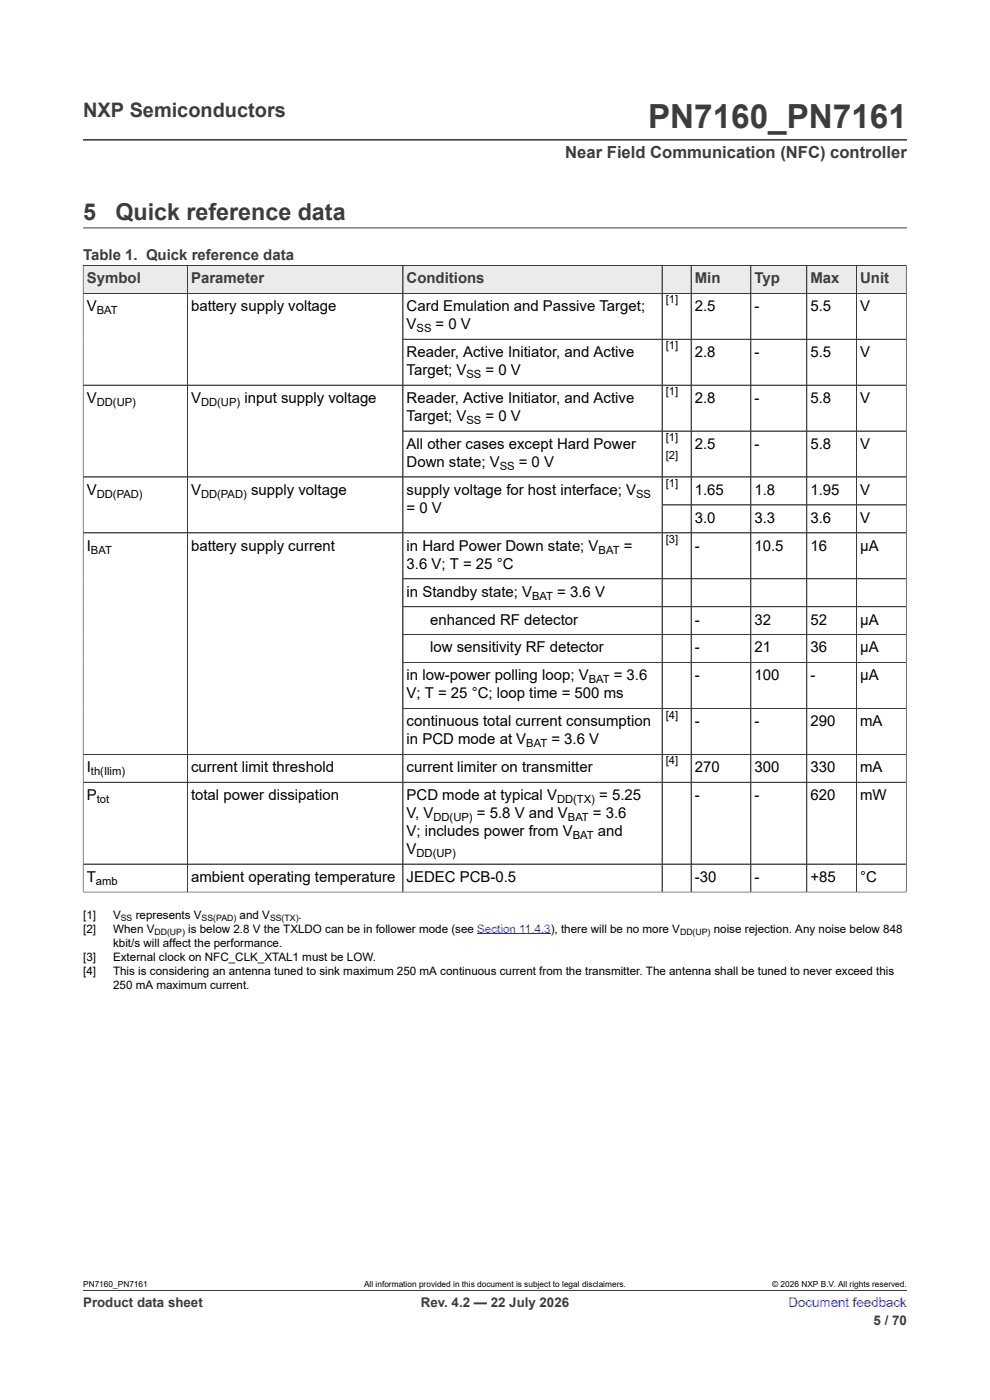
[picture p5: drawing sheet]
<svg xmlns="http://www.w3.org/2000/svg" width="210mm" height="297mm" viewBox="0 0 210 297" stroke-linecap="round" stroke-linejoin="round" font-family="sans-serif">
<defs><g id="words">
<text font-size="7.1" fill="#3c3c3c" x="137.5" y="27.2">PN7160_PN7161</text>
<g font-size="4.9" fill="#3c3c3c">
<text x="17.6" y="46.6">5</text>
<text x="24.5" y="46.6">Quick reference data</text>
</g>
<text font-size="4.2" fill="#3c3c3c" x="17.6" y="24.8">NXP Semiconductors</text>
<text font-size="3.5" fill="#3c3c3c" x="119.9" y="33.5">Near Field Communication (NFC) controller</text>
<g font-size="3.2" fill="#3c3c3c">
<text x="17.6" y="55.2">Table 1. Quick reference data</text>
<text x="18.4" y="60.1">Symbol</text>
<text x="40.5" y="60.1">Parameter</text>
<text x="86.2" y="60.1">Conditions</text>
<text x="147.4" y="60.1">Min</text>
<text x="160" y="60.1">Typ</text>
<text x="171.9" y="60.1">Max</text>
<text x="182.5" y="60.1">Unit</text>
</g>
<g font-size="3.2">
<text x="18.4" y="66">V</text>
<text x="40.5" y="66">battery supply voltage</text>
<text x="86.2" y="66">Card Emulation and Passive Target;</text>
<text x="86.2" y="69.8">V</text>
<text x="92.4" y="69.8">= 0 V</text>
<text x="147.4" y="66">2.5</text>
<text x="160" y="66">-</text>
<text x="171.9" y="66">5.5</text>
<text x="182.5" y="66">V</text>
<text x="86.2" y="75.8">Reader, Active Initiator, and Active</text>
<text x="147.4" y="75.8">2.8</text>
<text x="160" y="75.8">-</text>
<text x="171.9" y="75.8">5.5</text>
<text x="182.5" y="75.8">V</text>
<text x="86.2" y="79.6">Target; V</text>
<text x="103" y="79.6">= 0 V</text>
<text x="18.4" y="85.5">V</text>
<text x="40.5" y="85.5">V</text>
<text x="51.8" y="85.5">input supply voltage</text>
<text x="86.2" y="85.5">Reader, Active Initiator, and Active</text>
<text x="86.2" y="89.3">Target; V</text>
<text x="103" y="89.3">= 0 V</text>
<text x="147.4" y="85.5">2.8</text>
<text x="160" y="85.5">-</text>
<text x="171.9" y="85.5">5.8</text>
<text x="182.5" y="85.5">V</text>
<text x="86.2" y="95.2">All other cases except Hard Power</text>
<text x="147.4" y="95.2">2.5</text>
<text x="160" y="95.2">-</text>
<text x="171.9" y="95.2">5.8</text>
<text x="182.5" y="95.2">V</text>
<text x="86.2" y="99">Down state; V</text>
<text x="110" y="99">= 0 V</text>
<text x="18.4" y="105">V</text>
<text x="40.5" y="105">V</text>
<text x="53.3" y="105">supply voltage</text>
<text x="86.2" y="105">supply voltage for host interface; V</text>
<text x="147.4" y="105">1.65</text>
<text x="160" y="105">1.8</text>
<text x="171.9" y="105">1.95</text>
<text x="182.5" y="105">V</text>
<text x="86.2" y="108.8">= 0 V</text>
<text x="147.4" y="110.9">3.0</text>
<text x="160" y="110.9">3.3</text>
<text x="171.9" y="110.9">3.6</text>
<text x="182.5" y="110.9">V</text>
<text x="18.4" y="116.8">I</text>
<text x="40.5" y="116.8">battery supply current</text>
<text x="86.2" y="116.8">in Hard Power Down state; V</text>
<text x="132.3" y="116.8">=</text>
<text x="147.4" y="116.8">-</text>
<text x="160" y="116.8">10.5</text>
<text x="171.9" y="116.8">16</text>
<text x="182.5" y="116.8">μA</text>
<text x="86.2" y="120.6">3.6 V; T = 25 °C</text>
<text x="86.2" y="126.6">in Standby state; V</text>
<text x="118.2" y="126.6">= 3.6 V</text>
<text x="91.2" y="132.5">enhanced RF detector</text>
<text x="147.4" y="132.5">-</text>
<text x="160" y="132.5">32</text>
<text x="171.9" y="132.5">52</text>
<text x="182.5" y="132.5">μA</text>
<text x="91.2" y="138.4">low sensitivity RF detector</text>
<text x="147.4" y="138.4">-</text>
<text x="160" y="138.4">21</text>
<text x="171.9" y="138.4">36</text>
<text x="182.5" y="138.4">μA</text>
<text x="86.2" y="144.3">in low-power polling loop; V</text>
<text x="86.2" y="148.2">V; T = 25 °C; loop time = 500 ms</text>
<text x="130.2" y="144.3">= 3.6</text>
<text x="147.4" y="144.3">-</text>
<text x="160" y="144.3">100</text>
<text x="171.9" y="144.3">-</text>
<text x="182.5" y="144.3">μA</text>
<text x="86.2" y="154.1">continuous total current consumption</text>
<text x="147.4" y="154.1">-</text>
<text x="160" y="154.1">-</text>
<text x="171.9" y="154.1">290</text>
<text x="182.5" y="154.1">mA</text>
<text x="86.2" y="157.9">in PCD mode at V</text>
<text x="117" y="157.9">= 3.6 V</text>
<text x="18.4" y="163.8">I</text>
<text x="40.5" y="163.8">current limit threshold</text>
<text x="86.2" y="163.8">current limiter on transmitter</text>
<text x="147.4" y="163.8">270</text>
<text x="160" y="163.8">300</text>
<text x="171.9" y="163.8">330</text>
<text x="182.5" y="163.8">mA</text>
<text x="18.4" y="169.7">P</text>
<text x="40.5" y="169.7">total power dissipation</text>
<text x="86.2" y="169.7">PCD mode at typical V</text>
<text x="86.2" y="173.6">V, V</text>
<text x="101.2" y="173.6">= 5.8 V and V</text>
<text x="125.8" y="173.6">= 3.6</text>
<text x="127.1" y="169.7">= 5.25</text>
<text x="147.4" y="169.7">-</text>
<text x="160" y="169.7">-</text>
<text x="171.9" y="169.7">620</text>
<text x="182.5" y="169.7">mW</text>
<text x="86.2" y="177.4">V; includes power from V</text>
<text x="126.8" y="177.4">and</text>
<text x="86.2" y="181.2">V</text>
<text x="18.4" y="187.1">T</text>
<text x="40.5" y="187.1">ambient operating temperature</text>
<text x="86.2" y="187.1">JEDEC PCB-0.5</text>
<text x="147.4" y="187.1">-30</text>
<text x="160" y="187.1">-</text>
<text x="171.9" y="187.1">+85</text>
<text x="182.5" y="187.1">°C</text>
</g>
<g font-size="2.8" fill="#3c3c3c">
<text x="17.6" y="277.3">Product data sheet</text>
<text x="89.3" y="277.3">Rev. 4.2 — 22 July 2026</text>
<text x="185.3" y="281">5 / 70</text>
</g>
<text font-size="2.8" fill="#00f" x="167.3" y="277.3">Document feedback</text>
<g font-size="2.5">
<text x="17.6" y="194.9">[1]</text>
<text x="17.6" y="197.9">[2]</text>
<text x="24" y="194.9">V</text>
<text x="24" y="197.9">When V</text>
<text x="28.8" y="194.9">represents V</text>
<text x="39.9" y="197.9">is below 2.8 V the TXLDO can be in follower mode (see Section 11.4.3), there will be no more V</text>
<text x="50.8" y="194.9">and V</text>
<text x="63.3" y="194.9">.</text>
<text x="151.4" y="197.9">noise rejection. Any noise below 848</text>
<text x="17.6" y="203.8">[3]</text>
<text x="24" y="200.8">kbit/s will affect the performance.</text>
<text x="24" y="203.8">External clock on NFC_CLK_XTAL1 must be LOW.</text>
<text x="17.6" y="206.7">[4]</text>
<text x="24" y="206.7">This is considering an antenna tuned to sink maximum 250 mA continuous current from the transmitter. The antenna shall be tuned to never exceed this</text>
<text x="24" y="209.7">250 mA maximum current.</text>
</g>
<g font-size="2.4">
<text x="141.2" y="64.4">[1]</text>
<text x="20.5" y="66.6">BAT</text>
<text x="88.4" y="70.5">SS</text>
<text x="141.2" y="74.1">[1]</text>
<text x="98.9" y="80.2">SS</text>
<text x="141.2" y="83.9">[1]</text>
<text x="20.5" y="86.1">DD(UP)</text>
<text x="42.6" y="86.1">DD(UP)</text>
<text x="98.9" y="89.9">SS</text>
<text x="141.2" y="93.6">[1]</text>
<text x="106" y="99.7">SS</text>
<text x="141.2" y="97.4">[2]</text>
<text x="20.5" y="105.6">DD(PAD)</text>
<text x="42.6" y="105.6">DD(PAD)</text>
<text x="134.9" y="105.6">SS</text>
<text x="141.2" y="103.3">[1]</text>
<text x="19.3" y="117.4">BAT</text>
<text x="127" y="117.4">BAT</text>
<text x="141.2" y="115.2">[3]</text>
<text x="112.9" y="127.2">BAT</text>
<text x="124.9" y="145">BAT</text>
<text x="141.2" y="152.4">[4]</text>
<text x="111.6" y="158.5">BAT</text>
<text x="19.3" y="164.4">th(Ilim)</text>
<text x="141.2" y="162.2">[4]</text>
<text x="20.5" y="170.4">tot</text>
<text x="118.2" y="170.4">DD(TX)</text>
<text x="91.9" y="174.2">DD(UP)</text>
<text x="120.5" y="174.2">BAT</text>
<text x="121.5" y="178">BAT</text>
<text x="88.4" y="181.8">DD(UP)</text>
<text x="20.4" y="187.7">amb</text>
</g>
<g font-size="1.9">
<text x="25.6" y="195.4">SS</text>
<text x="42.8" y="195.4">SS(PAD)</text>
<text x="57.3" y="195.4">SS(TX)</text>
<text x="32.8" y="198.3">DD(UP)</text>
<text x="144.2" y="198.3">DD(UP)</text>
</g>
<g font-size="1.8">
<text x="17.6" y="273.1">PN7160_PN7161</text>
<text x="77.2" y="273.1">All information provided in this document is subject to legal disclaimers.</text>
<text x="163.8" y="273.1">© 2026 NXP B.V. All rights reserved.</text>
</g>
</g></defs>
<path d="M17.6 29.7h174.8M17.6 56.3h174.6M17.6 48.3h174.8" fill="none" stroke="#3c3c3c" stroke-width=".21"/>
<path d="M17.7 56.4h22v5.8h-22z" fill="#ebebeb"/>
<path d="M17.6 56.3h22.1v5.9h-22.1z" fill="none" stroke="#3c3c3c" stroke-width=".21"/>
<path d="M39.8 56.4h45.6v5.8h-45.6z" fill="#ebebeb"/>
<path d="M39.7 56.3h45.8v5.9h-45.8z" fill="none" stroke="#3c3c3c" stroke-width=".21"/>
<path d="M85.5 56.4h54.9v5.8h-54.9z" fill="#ebebeb"/>
<path d="M85.5 56.3h55v5.9h-55z" fill="none" stroke="#3c3c3c" stroke-width=".21"/>
<path d="M140.5 56.4h6v5.8h-6z" fill="#ebebeb"/>
<path d="M140.5 56.3h6.1v5.9h-6.1z" fill="none" stroke="#3c3c3c" stroke-width=".21"/>
<path d="M146.7 56.4h12.5v5.8h-12.5z" fill="#ebebeb"/>
<path d="M146.6 56.3h12.7v5.9h-12.7z" fill="none" stroke="#3c3c3c" stroke-width=".21"/>
<path d="M159.3 56.4h11.8v5.8h-11.8z" fill="#ebebeb"/>
<path d="M159.3 56.3h11.8v5.9h-11.8z" fill="none" stroke="#3c3c3c" stroke-width=".21"/>
<path d="M171.2 56.4h10.4v5.8h-10.4z" fill="#ebebeb"/>
<path d="M171.1 56.3h10.6v5.9h-10.6z" fill="none" stroke="#3c3c3c" stroke-width=".21"/>
<path d="M181.8 56.4h10.4v5.8h-10.4z" fill="#ebebeb"/>
<g fill="none" stroke="#3c3c3c" stroke-width=".21">
<path d="M17.6 56.3h174.6v133M17.6 56.4v132.9M39.7 56.4v132.8M85.5 56.4v132.8M140.5 56.4v132.8M146.6 56.4v132.8M159.3 56.4v132.8M171.1 56.4v132.8M181.7 56.3v132.9M17.6 62.2h174.6M85.5 72h106.7M17.6 81.7h174.6"/>
<path d="M85.5 91.5h106.7M17.6 101.2h174.6M17.6 113h174.6M140.5 107.1h51.7M85.5 122.8h106.7M85.5 128.7h106.7M85.5 134.6h106.7M85.5 140.6h106.7M85.5 150.3h106.7M17.6 160h174.6M192.2 166h-174.6M17.6 189.2h174.7"/>
<path d="M17.6 183.3h174.6M17.6 273.8h174.8"/>
</g>
<path d="M101.2 198.1h15.6" fill="none" stroke="#00f" stroke-width=".21"/>
<use href="#words"/>
</svg>
